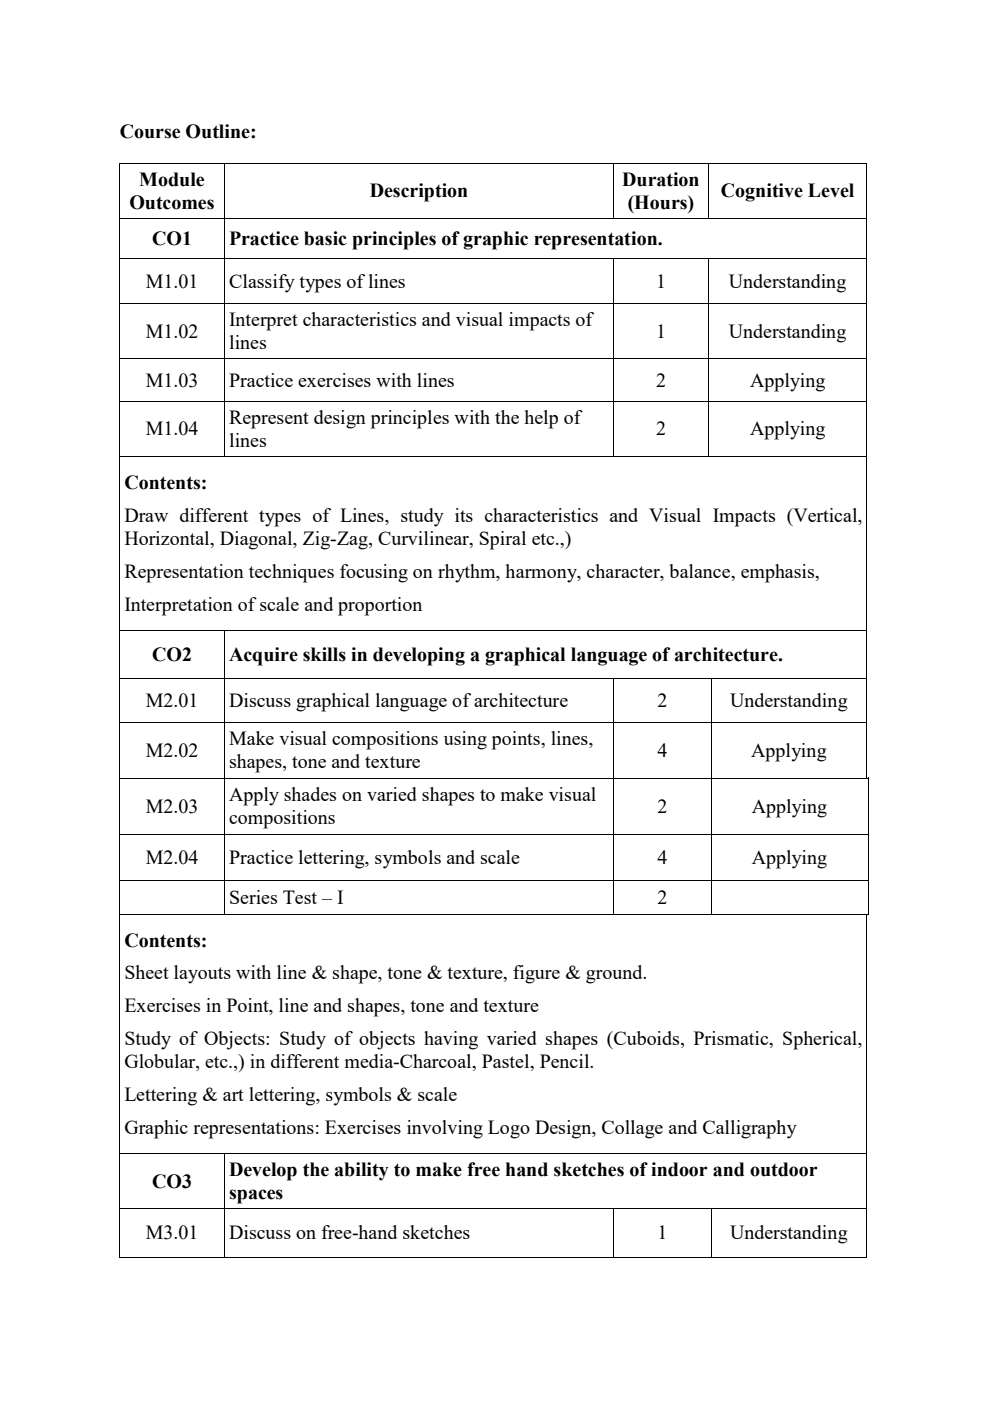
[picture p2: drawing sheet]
<svg xmlns="http://www.w3.org/2000/svg" width="210mm" height="297mm" viewBox="0 0 210 297" stroke-linecap="round" stroke-linejoin="round" font-family="sans-serif">
<defs><g id="words">
<g font-size="4.2">
<text x="25.4" y="29.3">Course Outline:</text>
<text x="29.5" y="39.4">Module</text>
<text x="78.4" y="41.9">Description</text>
<text x="132" y="39.4">Duration</text>
<text x="152.9" y="41.9">Cognitive Level</text>
<text x="27.4" y="44.3">Outcomes</text>
<text x="133.1" y="44.3">(Hours)</text>
<text x="32.3" y="52">CO1</text>
<text x="48.6" y="52">Practice basic principles of graphic representation.</text>
<text x="30.9" y="61">M1.01</text>
<text x="48.6" y="61">Classify types of lines</text>
<text x="139.1" y="61">1</text>
<text x="154.6" y="61">Understanding</text>
<text x="30.9" y="71.6">M1.02</text>
<text x="48.6" y="69.1">Interpret characteristics and visual impacts of</text>
<text x="139.1" y="71.6">1</text>
<text x="154.6" y="71.6">Understanding</text>
<text x="48.6" y="74">lines</text>
<text x="30.9" y="82">M1.03</text>
<text x="48.6" y="82">Practice exercises with lines</text>
<text x="139.1" y="82">2</text>
<text x="159.1" y="82">Applying</text>
<text x="48.6" y="89.9">Represent design principles with the help of</text>
<text x="30.9" y="92.3">M1.04</text>
<text x="48.6" y="94.7">lines</text>
<text x="139.1" y="92.3">2</text>
<text x="159.1" y="92.3">Applying</text>
<text x="26.4" y="103.8">Contents:</text>
<text x="26.4" y="110.7">Draw different types of Lines, study its characteristics and Visual Impacts (Vertical,</text>
<text x="26.4" y="115.5">Horizontal, Diagonal, Zig-Zag, Curvilinear, Spiral etc.,)</text>
<text x="26.4" y="122.5">Representation techniques focusing on rhythm, harmony, character, balance, emphasis,</text>
<text x="26.4" y="129.5">Interpretation of scale and proportion</text>
<text x="32.3" y="140.1">CO2</text>
<text x="48.6" y="140.1">Acquire skills in developing a graphical language of architecture.</text>
<text x="30.9" y="149.8">M2.01</text>
<text x="48.6" y="149.8">Discuss graphical language of architecture</text>
<text x="139.4" y="149.8">2</text>
<text x="154.9" y="149.8">Understanding</text>
<text x="30.9" y="160.4">M2.02</text>
<text x="48.6" y="158">Make visual compositions using points, lines,</text>
<text x="139.4" y="160.4">4</text>
<text x="159.3" y="160.4">Applying</text>
<text x="48.6" y="162.9">shapes, tone and texture</text>
<text x="30.9" y="172.3">M2.03</text>
<text x="48.6" y="169.8">Apply shades on varied shapes to make visual</text>
<text x="139.4" y="172.3">2</text>
<text x="159.5" y="172.3">Applying</text>
<text x="48.6" y="174.7">compositions</text>
<text x="30.9" y="183.1">M2.04</text>
<text x="48.6" y="183.1">Practice lettering, symbols and scale</text>
<text x="139.4" y="183.1">4</text>
<text x="159.5" y="183.1">Applying</text>
<text x="48.6" y="191.6">Series Test – I</text>
<text x="139.4" y="191.6">2</text>
<text x="26.4" y="200.7">Contents:</text>
<text x="26.4" y="207.6">Sheet layouts with line &amp; shape, tone &amp; texture, figure &amp; ground.</text>
<text x="26.4" y="214.6">Exercises in Point, line and shapes, tone and texture</text>
<text x="26.4" y="221.6">Study of Objects: Study of objects having varied shapes (Cuboids, Prismatic, Spherical,</text>
<text x="26.4" y="226.4">Globular, etc.,) in different media-Charcoal, Pastel, Pencil.</text>
<text x="26.4" y="233.4">Lettering &amp; art lettering, symbols &amp; scale</text>
<text x="26.4" y="240.4">Graphic representations: Exercises involving Logo Design, Collage and Calligraphy</text>
<text x="32.3" y="251.8">CO3</text>
<text x="48.6" y="249.4">Develop the ability to make free hand sketches of indoor and outdoor</text>
<text x="48.6" y="254.3">spaces</text>
<text x="30.9" y="262.8">M3.01</text>
<text x="48.6" y="262.8">Discuss on free-hand sketches</text>
<text x="139.4" y="262.8">1</text>
<text x="154.9" y="262.8">Understanding</text>
</g>
</g></defs>
<g fill="#000">
<path d="M25.4 34.5v1.1zM47.6 34.6v1zM130.1 34.6l.1 1zM150.2 34.6v1zM183.9 34.5v1.1zM25.4 46.2v1zM25.4 54.8v1zM47.6 46.2v1zM47.6 54.8v1zM130.1 54.9l.1 .9zM150.2 54.9v.9zM183.9 46.2v1z"/>
<path d="M183.9 54.8v1zM25.4 64.4v1zM25.4 76v1zM47.6 64.4v1zM47.6 76v1zM130.1 64.4l.1 1zM130.1 76l.1 1zM150.2 64.4v1zM150.2 76v1zM183.9 64.4v1zM183.9 76v1zM25.4 85.1v1z"/>
<path d="M25.4 96.8v.9zM47.6 85.1v1zM130.1 85.1l.1 1zM150.2 85.1v1zM183.9 85.1v1zM183.9 96.8v.9zM25.4 133.6v1zM47.6 133.7v.9zM183.9 133.6v1zM25.4 143.7v1zM25.4 153.2v1zM47.6 143.8v.9z"/>
<path d="M47.6 143.7h.2v.1h-.2zM47.6 153.4v.8zM47.6 153.2h.2v.2h-.2zM130.1 143.8l.1 .9zM130.1 143.7h.2v.1h-.2zM130.1 153.4l.1 .8zM130.1 153.2h.2v.2h-.2zM150.8 143.8v.9zM150.8 143.7h.2v.1h-.2zM150.8 153.4v.8zM150.8 153.2h.2v.2h-.2zM183.9 143.7v1z"/>
<path d="M183.9 153.2v1zM25.3 164.9h.2v1.1h-.2zM25.3 164.9h.2v.2h-.2zM25.3 176.7h.2v1.2h-.2zM25.5 164.9h.2v.2h-.2zM47.5 165.1h.2v.9h-.2zM47.5 164.9h.2v.2h-.2zM47.5 176.7h.2v1.2h-.2zM47.7 164.9h.2v.2h-.2zM130.1 165.1h.2v.9h-.2zM130.1 164.9h.2v.2h-.2zM130.1 176.7h.2v1.2h-.2z"/>
<path d="M130.3 164.9h.1v.2h-.1zM150.7 165.1h.2v.9h-.2zM150.7 164.9h.2v.2h-.2zM150.7 176.7h.2v1.2h-.2zM150.9 164.9h.2v.2h-.2zM183.9 164.9h.1v.2h-.1zM183.9 164.9h.2v.2h-.2zM184.1 164.9v.2zM184.1 164.9h.2v1.1h-.2zM184.1 164.9h.2v.2h-.2zM184.1 176.7h.2v1.2h-.2zM25.3 186.6h.2v1.1h-.2z"/>
<path d="M25.3 193.7h.2v.2h-.2zM25.4 193.9v.8zM25.5 193.7h.2v.2h-.2zM47.5 186.6h.2v1.1h-.2zM47.5 193.7h.2v.2h-.2zM130.1 186.6h.2v1.1h-.2zM130.1 193.7h.2v.2h-.2zM150.7 186.6h.2v1.1h-.2zM150.7 193.7h.2v.2h-.2zM183.9 193.9v.8zM183.9 193.7h.1v.2h-.1zM183.9 193.7h.2v.2h-.2z"/>
<path d="M184.1 193.7v.2zM184.1 186.6h.2v1.1h-.2zM184.1 193.7h.2v.2h-.2zM25.4 244.6v.9zM25.4 256.2v1zM47.6 244.6v.9zM47.6 256.2v1zM130.1 256.3l.1 .9zM150.8 256.3v.9zM183.9 244.6v.9zM183.9 256.2v1zM47.6 266.6h.2v.1h-.2z"/>
<path d="M130.1 266.6h.2v.1h-.2zM150.8 266.6h.2v.1h-.2zM183.9 266.6v.1z"/>
</g>
<g fill="none" stroke="#000" stroke-width=".21">
<path d="M25.4 35.6v10.6h158.5M25.4 34.6h158.5M47.6 35.6v10.6M130.2 35.6v10.6M150.2 35.6v10.6M183.9 35.6v10.6M25.4 47.2v7.6h158.5M25.4 55.8v8.6M47.6 47.2v7.6M47.6 55.8v8.6M130.2 55.8v8.6M150.2 55.8v8.6"/>
<path d="M183.9 47.2v7.6M183.9 55.8v8.6M25.4 65.4v10.6l158.5 .1M25.4 77v8.1l158.5 .1M25.4 64.4h158.5M47.6 65.4v10.6M47.6 77v8.1M130.2 65.4v10.6M130.2 77v8.1M150.2 65.4v10.6M150.2 77v8.1M183.9 65.4v10.6"/>
<path d="M183.9 77v8.1M25.4 86.1v10.7h158.5M25.4 97.7v35.9M47.6 86.1v10.7M130.2 86.1v10.7M150.2 86.1v10.7M183.9 86.1v10.7M183.9 97.7v35.9M25.4 134.6v9.1M25.4 133.7h158.5M47.6 134.6v9.1M183.9 134.6v9.1"/>
<path d="M25.4 144.7v8.5M25.4 154.2v10.7M25.4 143.8h22.2M25.4 153.3h22.2M47.6 144.7v8.5M47.6 154.2v10.7M47.8 143.8h82.3M47.8 153.3h82.3M130.2 144.7v8.5M130.2 154.2v10.7M130.3 143.8h20.5M130.3 153.3h20.5"/>
<path d="M150.8 144.7v8.5M150.8 154.2v10.7M151 143.8h32.9M151 153.3h32.9M183.9 144.7v8.5M183.9 154.2v10.7M25.4 166v10.7M25.4 177.9v8.7M25.5 176.8h22M25.7 165h21.8M47.6 166v10.7M47.6 177.9v8.7"/>
<path d="M47.7 176.8h82.4M47.9 165h82.2M130.2 166v10.7M130.2 177.9v8.7M130.3 176.8h20.4M130.4 165h20.3M150.8 166v10.7M150.8 177.9v8.7M150.9 176.8h33.2M151.1 165h32.8M184.2 166v10.7M184.2 177.9v8.7"/>
<path d="M25.4 194.7v49.9M25.4 187.7v6M25.5 186.7h22M25.7 193.8h21.8M47.6 187.7v6M47.7 186.7h82.4M47.7 193.8h82.4M130.2 187.7v6M130.3 186.7h20.4M130.3 193.8h20.4M150.8 187.7v6M150.9 186.7h33.2"/>
<path d="M150.9 193.8h33M183.9 194.7v49.9M184.2 187.7v6M25.4 245.5v10.7M25.4 257.2v9.4M25.4 244.6h158.5M25.4 256.3h158.5M47.6 245.5v10.7M47.6 257.2v9.4M130.2 257.2v9.4M150.8 257.2v9.4M183.9 245.5v10.7"/>
<path d="M183.9 257.2v9.4M25.4 266.7h22.2M47.8 266.7h82.3M130.3 266.7h20.5M151 266.7h32.9"/>
</g>
<use href="#words"/>
</svg>
